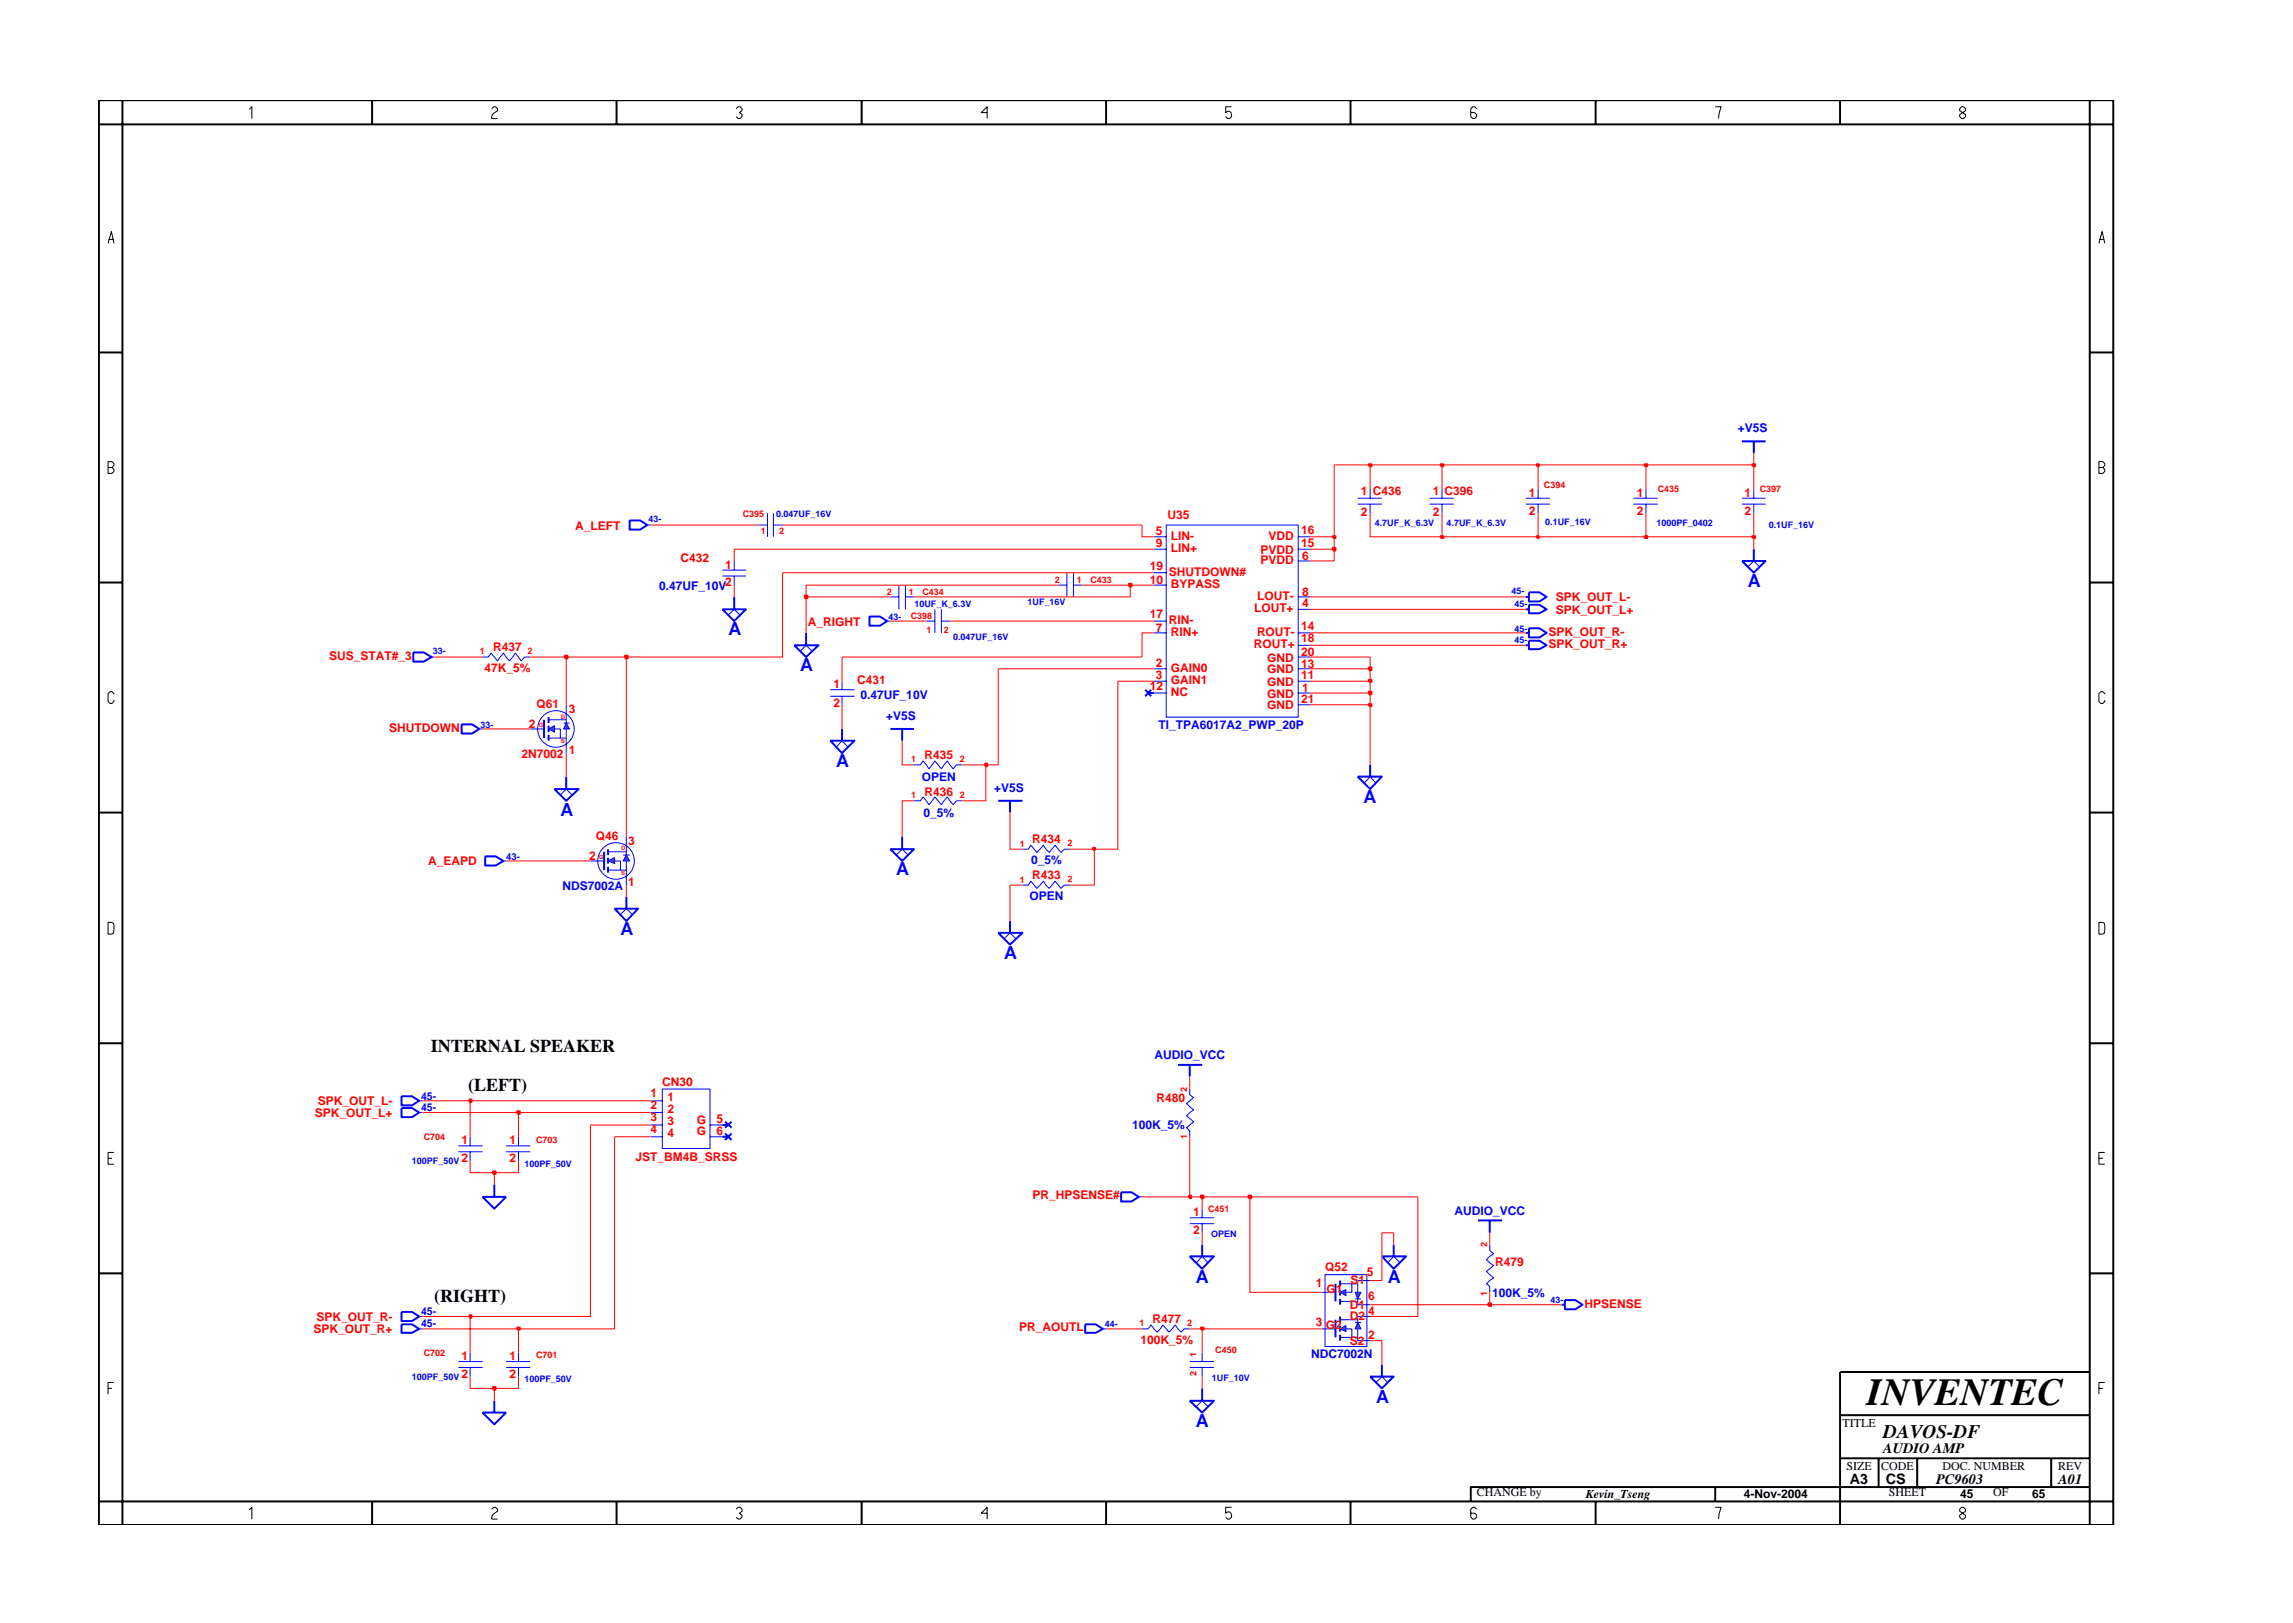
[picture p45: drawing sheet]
<svg xmlns="http://www.w3.org/2000/svg" width="297mm" height="210mm" viewBox="0 0 297 210" stroke-linecap="round" stroke-linejoin="round" font-family="sans-serif">
<defs><g id="words">
<text font-size="5" x="241.8" y="182">INVENTEC</text>
<text font-size="2.5" x="244" y="186.3">DAVOS-DF</text>
<g font-size="2.3" fill="#00f">
<text x="226.4" y="76.1">A</text>
<text x="94.4" y="82.3">A</text>
<text x="103.7" y="86.9">A</text>
<text x="108.3" y="99.4">A</text>
<text x="72.6" y="105.6">A</text>
<text x="176.6" y="104">A</text>
<text x="116.1" y="113.4">A</text>
<text x="80.4" y="121.1">A</text>
<text x="130.1" y="124.3">A</text>
<text x="154.9" y="166.2">A</text>
<text x="179.8" y="166.2">A</text>
<text x="154.9" y="184.8">A</text>
<text x="178.3" y="181.8">A</text>
</g>
<g font-size="2.3">
<text x="55.8" y="136.3">INTERNAL SPEAKER</text>
<text x="60.6" y="141.3">(LEFT)</text>
<text x="56.2" y="168.7">(RIGHT)</text>
</g>
<g font-size="1.9">
<text x="244" y="188.2">AUDIO AMP</text>
<text x="239.6" y="192.2">A3</text>
<text x="244.3" y="192.3">CS</text>
<text x="250.8" y="192.2">PC9603</text>
<text x="266.6" y="192.2">A01</text>
</g>
<g font-size="1.6" fill="#00f">
<text x="225.1" y="56">+V5S</text>
<text x="85.4" y="76.4">0.47UF_10V</text>
<text x="111.4" y="90.5">0.47UF_10V</text>
<text x="114.8" y="93.2">+V5S</text>
<text x="150.1" y="94.4">TI_TPA6017A2_PWP_20P</text>
<text x="119.4" y="101.1">OPEN</text>
<text x="119.6" y="105.8">0_5%</text>
<text x="128.8" y="102.6">+V5S</text>
<text x="133.6" y="112">0_5%</text>
<text x="72.9" y="115.3">NDS7002A</text>
<text x="133.4" y="116.6">OPEN</text>
<text x="149.5" y="137.2">AUDIO_VCC</text>
<text x="146.6" y="146.2">100K_5%</text>
<text x="188.4" y="157.3">AUDIO_VCC</text>
<text x="193.3" y="168">100K_5%</text>
<text x="169.9" y="176">NDC7002N</text>
</g>
<g font-size="1.6" fill="#f00">
<text x="176.3" y="64.1">1 C436</text>
<text x="185.6" y="64.1">1 C396</text>
<text x="198.1" y="64.4">1</text>
<text x="212" y="64.4">1</text>
<text x="226" y="64.4">1</text>
<text x="74.5" y="68.6">A_LEFT</text>
<text x="149.7" y="70.9">9</text>
<text x="149.7" y="69.4">5</text>
<text x="151.2" y="67.3">U35</text>
<text x="151.7" y="71.5">LIN+</text>
<text x="151.7" y="70">LIN-</text>
<text x="163.3" y="71.7">PVDD</text>
<text x="164.3" y="70">VDD</text>
<text x="168.6" y="69.2">16</text>
<text x="168.6" y="70.9">15</text>
<text x="176.3" y="66.8">2</text>
<text x="185.6" y="66.8">2</text>
<text x="198.1" y="66.7">2</text>
<text x="212" y="66.7">2</text>
<text x="226" y="66.7">2</text>
<text x="88.2" y="72.8">C432</text>
<text x="93.9" y="73.7">1</text>
<text x="93.9" y="76">2</text>
<text x="149" y="73.8">19</text>
<text x="149" y="75.6">10</text>
<text x="151.4" y="74.6">SHUTDOWN#</text>
<text x="151.7" y="76.2">BYPASS</text>
<text x="162.8" y="77.7">LOUT-</text>
<text x="163.3" y="73.1">PVDD</text>
<text x="168.7" y="77.2">8</text>
<text x="168.7" y="72.5">6</text>
<text x="201.5" y="77.9">SPK_OUT_L-</text>
<text x="104.6" y="81">A_RIGHT</text>
<text x="149" y="80.1">17</text>
<text x="149.7" y="81.8">7</text>
<text x="151.4" y="80.9">RIN-</text>
<text x="151.7" y="82.4">RIN+</text>
<text x="162.4" y="83.9">ROUT+</text>
<text x="162.4" y="79.3">LOUT+</text>
<text x="162.8" y="82.4">ROUT-</text>
<text x="168.6" y="83.1">18</text>
<text x="168.6" y="81.6">14</text>
<text x="168.7" y="78.7">4</text>
<text x="200.6" y="83.9">SPK_OUT_R+</text>
<text x="200.6" y="82.4">SPK_OUT_R-</text>
<text x="201.5" y="79.5">SPK_OUT_L+</text>
<text x="42.7" y="85.5">SUS_STAT#_3</text>
<text x="62.8" y="87.1">47K_5%</text>
<text x="63.9" y="84.4">R437</text>
<text x="108" y="89.2">1</text>
<text x="111" y="88.6">C431</text>
<text x="149" y="89.4">12</text>
<text x="149.7" y="86.5">2</text>
<text x="149.7" y="88">3</text>
<text x="151.7" y="88.6">GAIN1</text>
<text x="151.7" y="87.1">GAIN0</text>
<text x="164.1" y="88.8">GND</text>
<text x="164.1" y="87.2">GND</text>
<text x="164.1" y="85.7">GND</text>
<text x="168.6" y="88">11</text>
<text x="168.6" y="86.5">13</text>
<text x="168.6" y="84.9">20</text>
<text x="168.7" y="89.6">1</text>
<text x="50.4" y="94.8">SHUTDOWN</text>
<text x="68.5" y="94.3">2</text>
<text x="69.5" y="91.7">Q61</text>
<text x="73.7" y="92.4">3</text>
<text x="108" y="91.6">2</text>
<text x="151.7" y="90.2">NC</text>
<text x="164.1" y="90.4">GND</text>
<text x="164.1" y="91.9">GND</text>
<text x="168.6" y="91.1">21</text>
<text x="67.6" y="98.2">2N7002</text>
<text x="73.7" y="97.6">1</text>
<text x="119.8" y="98.3">R435</text>
<text x="119.8" y="103.1">R436</text>
<text x="55.4" y="112.1">A_EAPD</text>
<text x="76.3" y="111.4">2</text>
<text x="77.2" y="108.8">Q46</text>
<text x="81.4" y="109.5">3</text>
<text x="133.7" y="113.9">R433</text>
<text x="133.7" y="109.2">R434</text>
<text x="81.4" y="114.8">1</text>
<text x="41.2" y="143.2">SPK_OUT_L-</text>
<text x="84.3" y="142.1">1</text>
<text x="84.3" y="143.7">2</text>
<text x="85.8" y="140.7">CN30</text>
<text x="86.5" y="142.6">1</text>
<text x="149.8" y="142.8">R480</text>
<text x="40.8" y="144.7">SPK_OUT_L+</text>
<text x="59.8" y="148.2">1</text>
<text x="66" y="148.2">1</text>
<text x="84.3" y="145.2">3</text>
<text x="84.3" y="146.7">4</text>
<text x="86.5" y="144.1">2</text>
<text x="86.5" y="145.7">3</text>
<text x="86.5" y="147.3">4</text>
<text x="90.3" y="145.5">G</text>
<text x="90.3" y="147.1">G</text>
<text x="92.8" y="145.5">5</text>
<text x="92.8" y="147.1">6</text>
<text x="59.8" y="150.6">2</text>
<text x="66" y="150.6">2</text>
<text x="82.3" y="150.4">JST_BM4B_SRSS</text>
<text x="133.8" y="155.4">PR_HPSENSE#</text>
<text x="154.5" y="157.6">1</text>
<text x="154.5" y="159.9">2</text>
<text x="170.5" y="166.7">1</text>
<text x="171.6" y="164.7">Q52</text>
<text x="171.8" y="167.5">G1</text>
<text x="174.9" y="166.3">S1</text>
<text x="177.1" y="165.4">5</text>
<text x="193.7" y="163.9">R479</text>
<text x="40.6" y="172.7">SPK_OUT_R+</text>
<text x="41" y="171.1">SPK_OUT_R-</text>
<text x="132" y="172.5">PR_AOUTL</text>
<text x="149.3" y="171.4">R477</text>
<text x="170.5" y="171.8">3</text>
<text x="171.7" y="172.1">G2</text>
<text x="174.9" y="171">D2</text>
<text x="174.9" y="169.6">D1</text>
<text x="177.2" y="173.5">2</text>
<text x="177.2" y="168.4">6</text>
<text x="177.2" y="170.4">4</text>
<text x="205.3" y="169.4">HPSENSE</text>
<text x="59.8" y="178.5">2</text>
<text x="59.8" y="176.2">1</text>
<text x="66" y="176.2">1</text>
<text x="66" y="178.5">2</text>
<text x="147.7" y="174.1">100K_5%</text>
<text x="174.9" y="174.3">S2</text>
</g>
<g font-size="1.6">
<text x="238.7" y="184.8">TITLE</text>
<text x="239.2" y="190.4">SIZE</text>
<text x="243.7" y="190.4">CODE</text>
<text x="251.6" y="190.4">DOC. NUMBER</text>
<text x="266.6" y="190.4">REV</text>
<text x="191.3" y="193.9">CHANGE by</text>
<text x="205.4" y="194.1">Kevin_Tseng</text>
<text x="225.9" y="194.1">4-Nov-2004</text>
<text x="244.7" y="193.9">SHEET</text>
<text x="253.9" y="194.1">45</text>
<text x="258.2" y="193.9">OF</text>
<text x="263.3" y="194.1">65</text>
</g>
<g font-size="1.4" fill="#00f">
<text x="54.6" y="142.4">45-</text>
<text x="54.6" y="144">45-</text>
<text x="54.6" y="170.4">45-</text>
<text x="54.6" y="171.9">45-</text>
</g>
<g font-size="1.2" fill="#f00">
<text x="200" y="63.2">C394</text>
<text x="214.7" y="63.8">C435</text>
<text x="228" y="63.8">C397</text>
<text x="96.2" y="66.9">C395</text>
<text x="98.6" y="69.2">1</text>
<text x="101" y="69.2">2</text>
<text x="114.9" y="77">2</text>
<text x="117.7" y="77">1</text>
<text x="119.5" y="77">C434</text>
<text x="136.6" y="75.5">2</text>
<text x="139.5" y="75.5">1</text>
<text x="141.3" y="75.5">C433</text>
<text x="118" y="80.2">C398</text>
<text x="120" y="82">1</text>
<text x="122.3" y="82">2</text>
<text x="62.2" y="84.8">1</text>
<text x="68.4" y="84.7">2</text>
<text x="118.1" y="98.7">1</text>
<text x="124.3" y="98.7">2</text>
<text x="118.1" y="103.4">1</text>
<text x="124.3" y="103.4">2</text>
<text x="132.1" y="109.7">1</text>
<text x="138.3" y="109.6">2</text>
<text x="132.1" y="114.3">1</text>
<text x="138.3" y="114.2">2</text>
<text x="153.8" y="141.4" transform="rotate(-90 153.8 141.4)">2</text>
<text x="54.9" y="147.7">C704</text>
<text x="69.5" y="148">C703</text>
<text x="153.8" y="147.6" transform="rotate(-90 153.8 147.6)">1</text>
<text x="156.5" y="157">C451</text>
<text x="192.6" y="161.6" transform="rotate(-90 192.6 161.6)">2</text>
<text x="192.6" y="167.8" transform="rotate(-90 192.6 167.8)">1</text>
<text x="147.6" y="171.8">1</text>
<text x="153.8" y="171.7">2</text>
<text x="54.9" y="175.6">C702</text>
<text x="69.5" y="176">C701</text>
<text x="155" y="178.2" transform="rotate(-90 155 178.2)">2</text>
<text x="155" y="175.9" transform="rotate(-90 155 175.9)">1</text>
<text x="157.4" y="175.3">C450</text>
</g>
<g font-size="1.2" fill="#00f">
<text x="84" y="67.6">43-</text>
<text x="100.5" y="66.9">0.047UF_16V</text>
<text x="178.1" y="68.2">4.7UF_K_6.3V</text>
<text x="187.4" y="68.2">4.7UF_K_6.3V</text>
<text x="200.2" y="68">0.1UF_16V</text>
<text x="214.6" y="68.2">1000PF_0402</text>
<text x="229.1" y="68.4">0.1UF_16V</text>
<text x="195.8" y="77">45-</text>
<text x="115.1" y="80.3">43-</text>
<text x="118.5" y="78.6">10UF_K_6.3V</text>
<text x="123.5" y="82.9">0.047UF_16V</text>
<text x="133.1" y="78.4">1UF_16V</text>
<text x="196.2" y="78.7">45-</text>
<text x="196.2" y="83.3">45-</text>
<text x="196.2" y="81.8">45-</text>
<text x="56.1" y="84.7">33-</text>
<text x="62.3" y="94.3">33-</text>
<text x="65.6" y="111.4">43-</text>
<text x="53.4" y="150.7">100PF_50V</text>
<text x="67.9" y="151.2">100PF_50V</text>
<text x="156.9" y="160.3">OPEN</text>
<text x="143.1" y="171.9">44-</text>
<text x="200.9" y="168.9">43-</text>
<text x="53.4" y="178.8">100PF_50V</text>
<text x="67.9" y="179.1">100PF_50V</text>
<text x="157" y="178.9">1UF_10V</text>
</g>
<g font-size=".8" fill="#f00">
<text x="69.8" y="94.2">G</text>
<text x="72.7" y="93.1">D</text>
<text x="72.7" y="96.3">S</text>
<text x="77.6" y="111.3">G</text>
<text x="80.5" y="110.1">D</text>
<text x="80.5" y="113.4">S</text>
</g>
</g></defs>
<path d="M112.6 79.9h1.4l.9 .6-.9 .6h-1.4zM102.9 83.6h3.1l-1.6 1.5zM104.4 82v1.6M93.6 147.3h.7M93.9 146.8l.9 .9M94.8 146.8l-.9 .9M154.1 162.8h3.2l-1.6 1.6zM155.7 161.2v1.6M173 171v2.3M202.3 169h.4M202.7 168.4h1.4l.9 .6-.9 .6h-1.4z" fill="none" stroke="#00f" stroke-width=".25"/>
<g fill="none" stroke="#00f" stroke-width=".13">
<path d="M175.9 64.5h3.1M175.9 65.3h3.1M177.5 63.4v1.1M177.5 65.3v1.2M211.6 64.5h3.1M211.6 65.3h3.1M213.2 63.4v1.1M213.2 65.3v1.2M103.7 84.4l.7-.8 .8 .8M114.9 80.5h.4M132.4 114.7h.8l.3-.5 .8 .9 .9-.9 .7 .9 .8-.9 .7 .9 .5-.4h.7M59.4 176.4h3.1"/>
<path d="M59.4 177.2h3.1M60.9 175.2v1.2M60.9 177.2v1.1M155 163.6l.7-.8 .8 .8M171.2 172.2h1.8"/>
</g>
<path d="M175.9 171.3l.4 .9h-.8z" fill="#3c3cc8"/>
<path d="M175.5 171.3h.8M175.9 171.3l.4 .9h-.8z" fill="none" stroke="#00f" stroke-width=".13"/>
<path d="M173.6 172.2l.8-.5v.8z" fill="#3c3cc8"/>
<path d="M171.2 167.4h1.8M173.6 172.2l.8-.5v.8zM173.6 173.3h2.3M173.6 171h2.3M174.4 172.2h.7v1.1M175.9 172.2v1.5h1.6M177.5 170.5h-1.6v.8" fill="none" stroke="#00f" stroke-width=".13"/>
<path d="M173 166.3v2.3M173.6 170.5v.8M173.6 171.7v.8M173.6 172.9v.8" fill="none" stroke="#00f" stroke-width=".25"/>
<path d="M175.5 167.4h.8l-.4 .9z" fill="#3c3cc8"/>
<path d="M175.5 167.4h.8l-.4 .9zM175.5 168.3h.8" fill="none" stroke="#00f" stroke-width=".13"/>
<path d="M173.6 167.4l.8-.3v.7z" fill="#3c3cc8"/>
<g fill="none" stroke="#00f" stroke-width=".13">
<path d="M98.2 68h1.2M99.4 66.5v3M100.2 68h1.2M100.2 66.5v3M137.1 75.8h1.1M138.2 74.2v3.1M139.1 75.8h1.1M139.1 74.2v3.1M149.5 74.2h1.6M149.5 69.5h1.6M149.5 71.1h1.6M149.5 75.8h1.6"/>
<path d="M151.1 68h17.1v24.9h-17.1zM168.2 78.9h1.5M168.2 69.5h1.5M168.2 77.3h1.5M168.2 71.1h1.5M168.2 72.7h1.5M55.9 85.1h.3M62.1 94.4h.4M62.5 85.1h.8l.3-.5 .9 1 .7-1 .8 1 .7-1 .8 1 .4-.5h.8M68.7 94.4h1.8M108.3 96.8l.8-.8 .7 .8M149.5 89.8h1.6"/>
<path d="M149.5 86.6h1.6M149.5 88.3h1.6M149.5 82h1.6M149.5 80.5h1.6M168.2 85.1h1.5M168.2 89.8h1.5M168.2 86.6h1.5M168.2 88.3h1.5M168.2 82h1.5M168.2 83.6h1.5M168.2 91.3h1.5M72.6 103l.7-.8 .8 .8"/>
<path d="M80.4 118.5l.7-.8 .8 .8M130.1 121.6l.7-.8 .8 .8M54.3 142.6h.4M84.3 144.1h1.5M84.3 142.6h1.5M84.3 147.3h1.5M84.3 145.7h1.5M85.8 141.1h6.2v7.7h-6.2zM92 147.3h1.6M92 145.7h1.6M147.9 172.2h.8l.4-.6 .8 1 .8-1 .7 1 .9-1 .7 1 .4-.4h.7M154.1 176.4h3.2"/>
<path d="M154.1 177.2h3.2M155.7 175.2v1.2M155.7 177.2v1.1M171.6 165.1h5.5v9.3h-5.5zM173.6 167.4l.8-.3v.7zM173.6 166.3h2.3M173.6 168.6h2.3M175.1 166.3v1.1h-.7M175.9 168.3v.7h1.6M177.5 165.9h-1.6v1.5"/>
</g>
<g fill="none" stroke="#00f" stroke-width=".25">
<path d="M225.7 57.2h3M227.2 57.2v1.5M197.6 78.9h.5M198.1 78.3h1.3l.9 .6-.9 .5h-1.3zM53.5 84.5h1.4l1 .6-1 .6h-1.4zM59.8 93.8h1.4l.9 .6-.9 .6h-1.4zM70.5 93.2v2.4M107.6 96h3.1l-1.6 1.6zM109.1 94.4v1.6M148.4 89.4l.7 .8M148.7 89.8h.8M149.1 89.4l-.7 .8"/>
<path d="M71.8 102.2h3.2l-1.7 1.5zM73.3 100.6v1.6M79.6 117.7h3.1l-1.6 1.6zM81.1 116.2v1.5M129.3 103.7h3.1M130.8 103.7v1.6M130.8 119.3v1.5M129.3 120.8h3.1l-1.6 1.6zM152.6 138h3.1M154.1 138v1.5M52 142h1.4l.9 .6-.9 .6h-1.4zM191.5 158.1h3.1"/>
<path d="M193 158.1v1.6M173.6 165.9v.8M173.6 167.1v.7M173.6 168.3v.7M62.5 183h3.1l-1.6 1.5zM64 181.5v1.5"/>
</g>
<path d="M73.3 93.7l.5 .7h-.8z" fill="#3c3cc8"/>
<path d="M73 93.7h.8M73.3 93.7l.5 .7h-.8z" fill="none" stroke="#00f" stroke-width=".13"/>
<path d="M71.1 94.4l.7-.4v.9z" fill="#3c3cc8"/>
<g fill="none" stroke="#00f" stroke-width=".13">
<path d="M93.6 73.9h3M93.6 74.6h3M94.3 79.7l.8-.8 .8 .8M95.1 72.7v1.2M95.1 74.6v1.2M115.3 77.3h1.1M116.4 75.8v3.1M117.3 77.3h1.1M117.3 75.8v3.1M197.6 64.5h3.2M197.6 65.3h3.2M199.2 63.4v1.1"/>
<path d="M199.2 65.3v1.2M226.4 73.4l.8-.7 .8 .7M71.1 94.4l.7-.4v.9zM71.1 95.6h2.2M71.1 93.2h2.2M71.8 94.4h.8v1.2M73.3 91.3v2.4M73.3 94.4v3.2M107.6 89.4h3.1M107.6 90.2h3.1M109.1 88.3v1.1M109.1 90.2v1.1"/>
<path d="M76.5 111.5h1.8M116.1 110.8l.8-.8 .7 .8M132.4 110h.8l.3-.5 .8 .9 .9-.9 .7 .9 .8-.9 .7 .9 .5-.4h.7M176.7 101.5l.8-.9 .8 .9M147.5 155.1h.4M154.1 141.1v.7l.5 .4-.9 .7 .9 .9-.9 .8 .9 .7-.9 .8 .4 .4v.8M154.1 157.8h3.2M154.1 158.5h3.2M155.7 156.6v1.2M155.7 158.5v1.2M54.3 172.2h.4M65.6 176.4h3.1"/>
<path d="M65.6 177.2h3.1M67.2 175.2v1.2M67.2 177.2v1.1M178.3 179.1l.7-.8 .8 .8M155 182.2l.7-.7 .8 .7"/>
<circle cx="72" cy="94.4" r="2.37"/>
</g>
<g fill="none" stroke="#00f" stroke-width=".25">
<path d="M93.6 78.9h3l-1.5 1.6zM95.1 77.3v1.6M197.6 77.3h.5M198.1 76.7h1.3l.9 .6-.9 .6h-1.3zM225.7 72.7h3l-1.5 1.5zM227.2 71.1v1.6M71.1 92.9v.8M71.1 94v.9M71.1 95.2v.8M115.3 94.4h3.1M116.9 94.4v1.6M177.5 99.1v1.5"/>
<path d="M197.6 82h.5M198.1 81.4h1.3l.9 .6-.9 .6h-1.3zM78.3 110.3v2.4M115.3 110h3.1l-1.5 1.5zM116.9 108.4v1.6M175.9 100.6h3.1l-1.5 1.6zM145.2 154.5h1.4l.9 .6-.9 .5h-1.4zM52 171.6h1.4l.9 .6-.9 .5h-1.4zM155.7 179.9v1.6M177.5 178.3h3l-1.5 1.6zM179 176.8v1.5M154.1 181.5h3.2l-1.6 1.5z"/>
</g>
<path d="M81.1 110.8l.5 .7h-.9z" fill="#3c3cc8"/>
<path d="M80.7 110.8h.9M81.1 110.8l.5 .7h-.9z" fill="none" stroke="#00f" stroke-width=".13"/>
<path d="M78.8 111.5l.8-.4v.8z" fill="#3c3cc8"/>
<g fill="none" stroke="#00f" stroke-width=".13">
<path d="M83.8 68h.5M121.1 78.9v3.1M121.9 78.9v3.1M185.2 64.5h3.1M185.2 65.3h3.1M186.8 63.4v1.1M186.8 65.3v1.2M225.7 64.5h3M225.7 65.3h3M227.2 63.4v1.1M227.2 65.3v1.2M118.4 99.1h.8l.4-.5 .7 1 .8-1 .8 1 .8-1 .8 1 .4-.5h.8"/>
<path d="M120 80.5h1.1M121.9 80.5h1.1M65.2 111.5h.4M78.8 111.5l.8-.4v.8zM78.8 112.7h2.3M78.8 110.3h2.3M79.6 111.5h.8v1.2M81.1 108.4v2.4M81.1 111.5v3.2M118.4 103.7h.8l.4-.5 .7 1.1 .8-1.1 .8 1.1 .8-1.1 .8 1.1 .4-.6h.8M54.3 144.1h.4M59.4 148.4h3.1"/>
<path d="M59.4 149.2h3.1M60.9 147.3v1.1M60.9 149.2v1.2M65.6 148.4h3.1M65.6 149.2h3.1M67.2 147.3v1.1M67.2 149.2v1.2M54.3 170.5h.4M142.9 172.2h.4M179.8 163.6l.7-.8 .9 .8M193 161.2v.8l.5 .4-.9 .8 .9 .7-.9 .8 .9 .9-.9 .7 .4 .4v.7"/>
<circle cx="79.8" cy="111.5" r="2.37"/>
</g>
<g fill="none" stroke="#00f" stroke-width=".25">
<path d="M81.6 67.4h1.3l.9 .6-.9 .6h-1.3zM197.6 83.6h.5M198.1 83h1.3l.9 .6-.9 .5h-1.3zM62.9 110.9h1.3l1 .6-1 .6h-1.3zM78.8 110v.8M78.8 111.1v.8M78.8 112.3v.8M52 143.5h1.4l.9 .6-.9 .6h-1.4zM62.5 155.1h3.1l-1.6 1.5zM64 153.4v1.7M93.6 145.7h.7M93.9 145.3l.9 .8"/>
<path d="M94.8 145.3l-.9 .8M52 170h1.4l.9 .5-.9 .6h-1.4zM140.6 171.6h1.3l1 .6-1 .5h-1.3zM179 162.8h3.1l-1.6 1.6zM180.5 161.2v1.6"/>
</g>
<path d="M60.9 178.3v1.6h3.1v1.6" fill="none" stroke="#f00" stroke-width=".13"/>
<path d="M63.9 179.7h.3v.3h-.3z" fill-rule="evenodd" fill="#8e2323"/>
<path d="M63.9 179.7h.3v.3h-.3z" fill="none" stroke="#f00" stroke-width=".25"/>
<path d="M54.7 172.2h12.5v3M60.9 170.5v4.7M67.2 178.3v1.6h-3.2M155.7 172.2v3M155.7 178.3v1.6M177.5 173.7h1.5v3.1" fill="none" stroke="#f00" stroke-width=".13"/>
<path d="M67 172h.3v.2h-.3z" fill-rule="evenodd" fill="#8e2323"/>
<path d="M67 172h.3v.2h-.3z" fill="none" stroke="#f00" stroke-width=".25"/>
<path d="M79.6 147.3v24.9h-12.4M143.3 172.2h4.6M154.1 172.2h1.6" fill="none" stroke="#f00" stroke-width=".13"/>
<path d="M155.6 172h.3v.2h-.3z" fill-rule="evenodd" fill="#8e2323"/>
<path d="M155.6 172h.3v.2h-.3z" fill="none" stroke="#f00" stroke-width=".25"/>
<path d="M54.7 170.5h6.2M155.7 172.2h15.5" fill="none" stroke="#f00" stroke-width=".13"/>
<path d="M60.8 170.4h.3v.3h-.3z" fill-rule="evenodd" fill="#8e2323"/>
<path d="M60.8 170.4h.3v.3h-.3z" fill="none" stroke="#f00" stroke-width=".25"/>
<path d="M76.5 145.7v24.8h-15.6M183.7 155.1v15.4h-6.2M177.5 169h15.5" fill="none" stroke="#f00" stroke-width=".13"/>
<path d="M192.8 168.9h.4v.3h-.4z" fill-rule="evenodd" fill="#8e2323"/>
<path d="M192.8 168.9h.4v.3h-.4z" fill="none" stroke="#f00" stroke-width=".25"/>
<path d="M147.9 155.1h6.2M155.7 155.1v1.5M155.7 159.7v1.5M161.9 155.1v12.3h9.3M193 159.7v1.5M180.5 161.2v-1.5h-1.5v6.2h-1.5M193 167.4v1.6h9.3" fill="none" stroke="#f00" stroke-width=".13"/>
<path d="M154 154.9h.3v.3h-.3z" fill-rule="evenodd" fill="#8e2323"/>
<path d="M154 154.9h.3v.3h-.3z" fill="none" stroke="#f00" stroke-width=".25"/>
<path d="M154.1 147.3v7.8h1.6" fill="none" stroke="#f00" stroke-width=".13"/>
<path d="M155.6 154.9h.3v.3h-.3z" fill-rule="evenodd" fill="#8e2323"/>
<path d="M155.6 154.9h.3v.3h-.3z" fill="none" stroke="#f00" stroke-width=".25"/>
<path d="M155.7 155.1h6.2" fill="none" stroke="#f00" stroke-width=".13"/>
<path d="M161.7 154.9h.4v.3h-.4z" fill-rule="evenodd" fill="#8e2323"/>
<path d="M161.7 154.9h.4v.3h-.4z" fill="none" stroke="#f00" stroke-width=".25"/>
<path d="M60.9 150.4v1.5h3.1v1.5M161.9 155.1h21.8" fill="none" stroke="#f00" stroke-width=".13"/>
<path d="M63.9 151.8h.3v.3h-.3z" fill-rule="evenodd" fill="#8e2323"/>
<path d="M63.9 151.8h.3v.3h-.3z" fill="none" stroke="#f00" stroke-width=".25"/>
<path d="M54.7 144.1h12.5v3.2M60.9 142.6v4.7M67.2 150.4v1.5h-3.2M76.5 145.7h7.8M79.6 147.3h4.7" fill="none" stroke="#f00" stroke-width=".13"/>
<path d="M67 144h.3v.3h-.3z" fill-rule="evenodd" fill="#8e2323"/>
<path d="M67 144h.3v.3h-.3z" fill="none" stroke="#f00" stroke-width=".25"/>
<path d="M54.7 142.6h6.2M67.2 144.1h17.1" fill="none" stroke="#f00" stroke-width=".13"/>
<path d="M60.8 142.4h.3v.4h-.3z" fill-rule="evenodd" fill="#8e2323"/>
<path d="M60.8 142.4h.3v.4h-.3z" fill="none" stroke="#f00" stroke-width=".25"/>
<path d="M65.6 111.5h10.9M81.1 114.7v1.5M130.8 105.3v4.7h1.6M132.4 114.7h-1.6v4.6M138.6 110h3.2v4.7h-3.2M154.1 139.5v1.6M60.9 142.6h23.4" fill="none" stroke="#f00" stroke-width=".13"/>
<path d="M141.6 109.8h.2v.3h-.2z" fill-rule="evenodd" fill="#8e2323"/>
<path d="M141.6 109.8h.2v.3h-.2z" fill="none" stroke="#f00" stroke-width=".25"/>
<path d="M73.3 97.6v3M81.1 85.1v23.3M116.9 96v3.1h1.5M124.7 99.1h3v4.6h-3M144.8 88.3v21.7h-3M118.4 103.7h-1.5v4.7" fill="none" stroke="#f00" stroke-width=".13"/>
<path d="M127.6 98.9h.3v.4h-.3z" fill-rule="evenodd" fill="#8e2323"/>
<path d="M127.6 98.9h.3v.4h-.3z" fill="none" stroke="#f00" stroke-width=".25"/>
<path d="M62.5 94.4h6.2M73.3 85.1v6.2M109.1 91.3v3.1M129.3 86.6v12.5h-1.6M169.7 91.3h7.8v7.8" fill="none" stroke="#f00" stroke-width=".13"/>
<path d="M177.3 91.2h.4v.3h-.4z" fill-rule="evenodd" fill="#8e2323"/>
<path d="M177.3 91.2h.4v.3h-.4z" fill="none" stroke="#f00" stroke-width=".25"/>
<path d="M169.7 89.8h7.8v1.5" fill="none" stroke="#f00" stroke-width=".13"/>
<path d="M177.3 89.6h.4v.3h-.4z" fill-rule="evenodd" fill="#8e2323"/>
<path d="M177.3 89.6h.4v.3h-.4z" fill="none" stroke="#f00" stroke-width=".25"/>
<path d="M109.1 85.1v3.2M144.8 88.3h4.7M169.7 88.3h7.8v1.5" fill="none" stroke="#f00" stroke-width=".13"/>
<path d="M177.3 88.1h.4v.2h-.4z" fill-rule="evenodd" fill="#8e2323"/>
<path d="M177.3 88.1h.4v.2h-.4z" fill="none" stroke="#f00" stroke-width=".25"/>
<path d="M129.3 86.6h20.2M169.7 86.6h7.8v1.7" fill="none" stroke="#f00" stroke-width=".13"/>
<path d="M177.3 86.5h.4v.3h-.4z" fill-rule="evenodd" fill="#8e2323"/>
<path d="M177.3 86.5h.4v.3h-.4z" fill="none" stroke="#f00" stroke-width=".25"/>
<path d="M56.2 85.1h6.3M68.7 85.1h4.6M177.5 85.1v1.5" fill="none" stroke="#f00" stroke-width=".13"/>
<path d="M73.2 84.9h.3v.4h-.3z" fill-rule="evenodd" fill="#8e2323"/>
<path d="M73.2 84.9h.3v.4h-.3z" fill="none" stroke="#f00" stroke-width=".25"/>
<path d="M73.3 85.1h7.8" fill="none" stroke="#f00" stroke-width=".13"/>
<path d="M81 84.9h.3v.4h-.3z" fill-rule="evenodd" fill="#8e2323"/>
<path d="M81 84.9h.3v.4h-.3z" fill="none" stroke="#f00" stroke-width=".25"/>
<path d="M95.1 75.8v1.5M101.4 74.2v10.9h-20.3M104.4 77.3v4.7M169.7 78.9h27.9M115.3 80.5h4.7M123 80.5h26.5M149.5 82h-1.6v3.1h-38.8M169.7 85.1h7.8M169.7 83.6h27.9M169.7 82h27.9" fill="none" stroke="#f00" stroke-width=".13"/>
<path d="M104.3 77.2h.3v.3h-.3z" fill-rule="evenodd" fill="#8e2323"/>
<path d="M104.3 77.2h.3v.3h-.3z" fill="none" stroke="#f00" stroke-width=".25"/>
<path d="M137.1 75.8h-32.7v1.5h10.9M140.2 75.8h6.2v1.5h-28M169.7 77.3h27.9" fill="none" stroke="#f00" stroke-width=".13"/>
<path d="M146.2 75.6h.4v.4h-.4z" fill-rule="evenodd" fill="#8e2323"/>
<path d="M146.2 75.6h.4v.4h-.4z" fill="none" stroke="#f00" stroke-width=".25"/>
<path d="M101.4 74.2h48.1M146.4 75.8h3.1M149.5 71.1h-54.4v1.6M169.7 71.1h3.1v1.6h-3.1" fill="none" stroke="#f00" stroke-width=".13"/>
<path d="M172.7 71h.3v.3h-.3z" fill-rule="evenodd" fill="#8e2323"/>
<path d="M172.7 71h.3v.3h-.3z" fill="none" stroke="#f00" stroke-width=".25"/>
<path d="M147.9 68v1.5h1.6M169.7 69.5h3.1v1.6M227.2 69.5v1.6" fill="none" stroke="#f00" stroke-width=".13"/>
<path d="M172.7 69.5h.3v.2h-.3z" fill-rule="evenodd" fill="#8e2323"/>
<path d="M172.7 69.5h.3v.2h-.3z" fill="none" stroke="#f00" stroke-width=".25"/>
<path d="M172.8 60.2v9.3M177.5 66.5v3h9.3" fill="none" stroke="#f00" stroke-width=".13"/>
<path d="M186.6 69.5h.4v.2h-.4z" fill-rule="evenodd" fill="#8e2323"/>
<path d="M186.6 69.5h.4v.2h-.4z" fill="none" stroke="#f00" stroke-width=".25"/>
<path d="M186.8 66.5v3h12.4" fill="none" stroke="#f00" stroke-width=".13"/>
<path d="M199.1 69.5h.2v.2h-.2z" fill-rule="evenodd" fill="#8e2323"/>
<path d="M199.1 69.5h.2v.2h-.2z" fill="none" stroke="#f00" stroke-width=".25"/>
<path d="M199.2 66.5v3h14" fill="none" stroke="#f00" stroke-width=".13"/>
<path d="M213 69.5h.4v.2h-.4z" fill-rule="evenodd" fill="#8e2323"/>
<path d="M213 69.5h.4v.2h-.4z" fill="none" stroke="#f00" stroke-width=".25"/>
<path d="M213.2 66.5v3h14" fill="none" stroke="#f00" stroke-width=".13"/>
<path d="M227 69.5h.4v.2h-.4z" fill-rule="evenodd" fill="#8e2323"/>
<path d="M227 69.5h.4v.2h-.4z" fill="none" stroke="#f00" stroke-width=".25"/>
<path d="M84.3 68h13.9M101.4 68h46.5M172.8 60.2h4.7v3.2M186.8 60.2v3.2M199.2 60.2v3.2M213.2 60.2v3.2M227.2 60.2v3.2M227.2 66.5v3" fill="none" stroke="#f00" stroke-width=".13"/>
<path d="M177.3 60.1h.4v.3h-.4z" fill-rule="evenodd" fill="#8e2323"/>
<path d="M177.3 60.1h.4v.3h-.4z" fill="none" stroke="#f00" stroke-width=".25"/>
<path d="M177.5 60.2h9.3" fill="none" stroke="#f00" stroke-width=".13"/>
<path d="M186.6 60.1h.4v.3h-.4z" fill-rule="evenodd" fill="#8e2323"/>
<path d="M186.6 60.1h.4v.3h-.4z" fill="none" stroke="#f00" stroke-width=".25"/>
<path d="M186.8 60.2h12.4" fill="none" stroke="#f00" stroke-width=".13"/>
<path d="M199.1 60.1h.2v.3h-.2z" fill-rule="evenodd" fill="#8e2323"/>
<path d="M199.1 60.1h.2v.3h-.2z" fill="none" stroke="#f00" stroke-width=".25"/>
<path d="M199.2 60.2h14" fill="none" stroke="#f00" stroke-width=".13"/>
<path d="M213 60.1h.4v.3h-.4z" fill-rule="evenodd" fill="#8e2323"/>
<path d="M213 60.1h.4v.3h-.4z" fill="none" stroke="#f00" stroke-width=".25"/>
<path d="M213.2 60.2h14" fill="none" stroke="#f00" stroke-width=".13"/>
<path d="M227 60.1h.4v.3h-.4z" fill-rule="evenodd" fill="#8e2323"/>
<path d="M227 60.1h.4v.3h-.4z" fill="none" stroke="#f00" stroke-width=".25"/>
<path d="M227.2 58.7v1.5" fill="none" stroke="#f00" stroke-width=".13"/>
<g fill="none" stroke="#000" stroke-width=".25">
<path d="M12.8 13h261v184.6h-261zM12.8 16.1h261M15.9 13v184.6M48.2 13v3.1M79.9 13v3.1M111.6 13v3.1M143.3 13v3.1M174.9 13v3.1M206.7 13v3.1M238.4 13v3.1M270.7 13v184.6M12.8 45.7h3.1"/>
<path d="M270.7 45.7h3.1M12.8 75.5h3.1M270.7 75.5h3.1M12.8 105.3h3.1M270.7 105.3h3.1M12.8 135.2h3.1M270.7 135.2h3.1M12.8 165h3.1M270.7 165h3.1M270.7 177.7h-32.3v19.9M12.8 194.5h261M48.2 194.5v3.1"/>
<path d="M79.9 194.5v3.1M111.6 194.5v3.1M143.3 194.5v3.1M174.9 194.5v3.1M206.7 194.5v3.1M222.2 192.6v1.9M238.4 183.3h32.3M238.4 188.9h32.3M243.4 188.9v3.7M248.4 188.9v3.7M265.7 188.9v3.7M270.7 192.6h-80.2v1.9"/>
</g>
<g fill="none" stroke="#000" stroke-width=".13">
<path d="M32.3 14.2l.3-.4v1.6M63.7 14.1l.3-.3h.2l.3 .3v.2l-.5 .4-.3 .4v.3h.8M95.4 14.1l.2-.3h.3l.2 .3v.2l-.3 .3 .3 .2v.3l-.2 .3h-.3l-.2-.3M127.9 14.6h-.8l.8-.8v1.6M159.5 13.8h-.7v.8l.2-.2a.5 .5 0 0 1 .5 .7l-.2 .3h-.3l-.2-.3M191.3 14.1l-.3-.3h-.2l-.3 .3v1l.3 .3h.2l.3-.3v-.3l-.3-.2h-.5M222.2 13.8h.8l-.4 1.6M253.9 14.1l.2-.3h.3l.2 .3v.2l-.7 .5v.3l.2 .3h.3l.2-.3v-.3l-.7-.5zM14 31.5l.4-1.5 .4 1.5M14.1 31h.6M271.9 31.5l.4-1.5 .4 1.5M272 31h.6"/>
<path d="M14 59.8h.5l.3 .3v.2l-.3 .3 .3 .2v.3l-.3 .2h-.5zM14 60.6h.5M271.9 60.6h.5l.3-.3v-.2l-.3-.3h-.5v1.5h.5l.3-.2v-.3l-.3-.2M14.8 89.9l-.3-.3h-.2l-.3 .3v1l.3 .2h.2l.3-.2v-.2M272.7 89.9l-.3-.3h-.3l-.2 .3v1l.2 .2h.3l.3-.2v-.2M14 119.5l.7 .1 .1 .2-.1 1.1-.7 .1zM271.9 119.5l.7 .1 .1 .2-.1 1.1-.7 .1zM14 150.1h.5M14.8 149.3h-.8v1.5h.8M271.9 150.1h.5M272.7 149.3h-.8v1.5h.8M14 179.9h.5"/>
<path d="M14.8 179.1h-.8v1.5M271.9 179.9h.5M272.7 179.1h-.8v1.5M32.3 195.6l.3-.3v1.5M63.7 195.5l.3-.2h.2l.3 .2v.3l-.7 .5-.1 .2v.3h.8M95.4 195.5l.2-.2h.3l.2 .2v.3l-.3 .2 .3 .3v.2l-.2 .3h-.3l-.2-.3M127.9 196h-.8l.8-.7v1.5M159.5 195.3h-.7v.7l.2-.1a.5 .5 0 0 1 .5 .6l-.2 .3h-.3l-.2-.3M191.3 195.5l-.3-.2h-.2l-.3 .2v1l.3 .3h.2l.3-.3v-.2l-.3-.3h-.5M222.2 195.3h.8l-.4 1.5M254.1 195.3l-.2 .2v.3l.7 .5v.2l-.2 .3h-.3l-.2-.3v-.2l.7-.5v-.3l-.2-.2z"/>
</g>
<use href="#words"/>
</svg>
